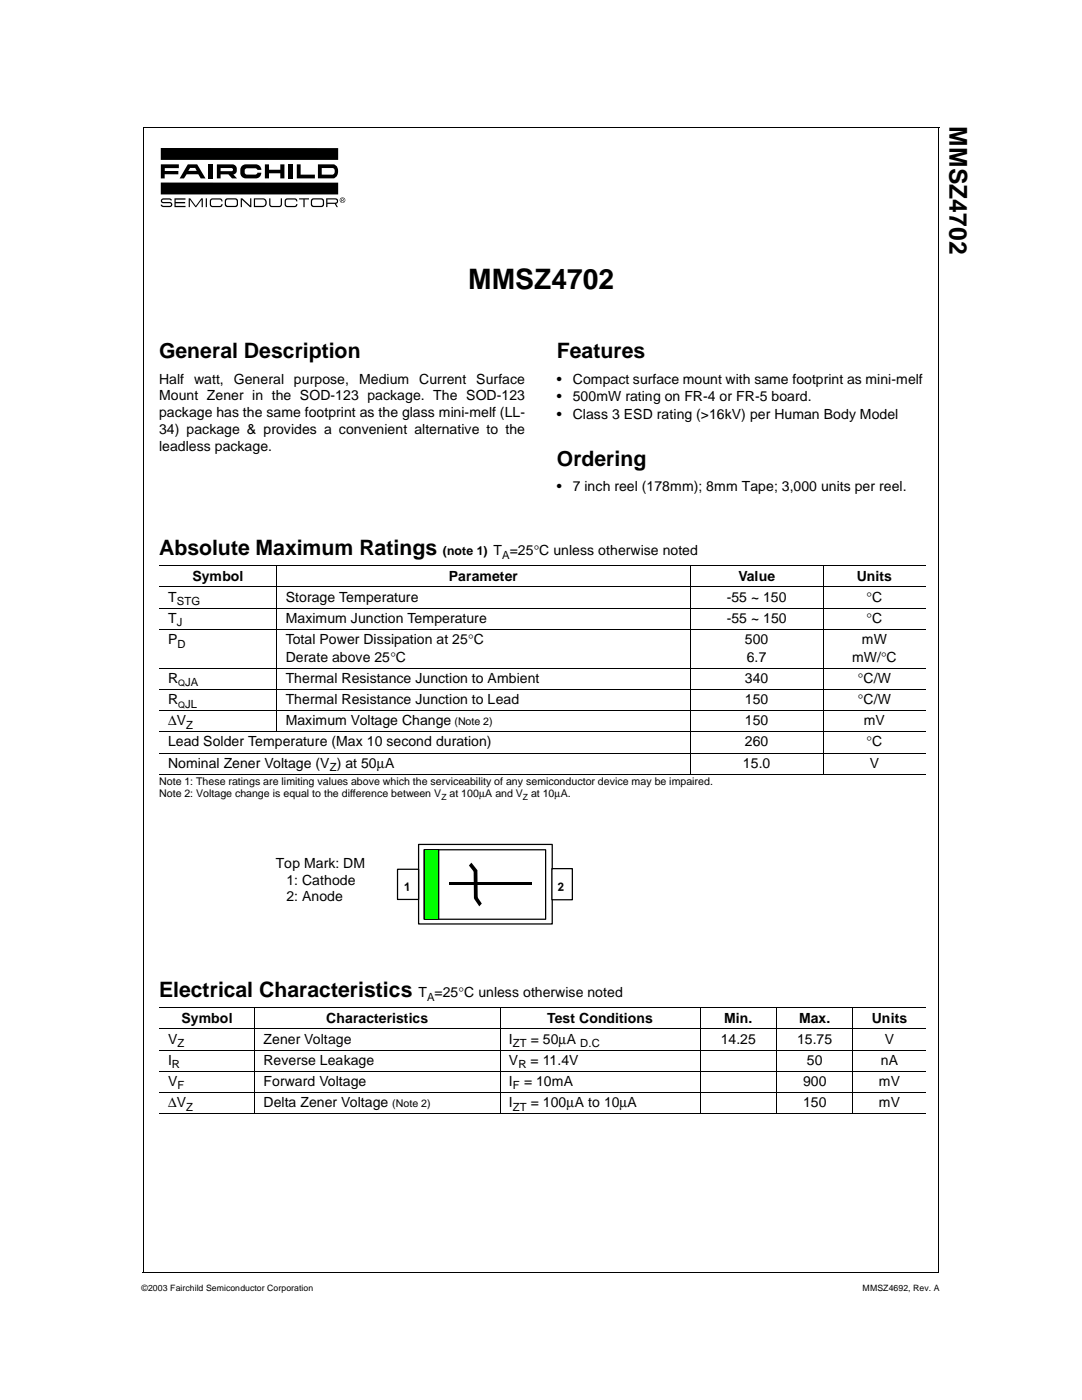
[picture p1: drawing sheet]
<svg xmlns="http://www.w3.org/2000/svg" width="216mm" height="279mm" viewBox="0 0 216 279" stroke-linecap="round" stroke-linejoin="round" font-family="sans-serif">
<defs><g id="words">
<text font-size="5.6" x="93.4" y="57.7">MMSZ4702</text>
<text font-size="4.9" x="189.5" y="25.2" transform="rotate(90 189.5 25.2)">MMSZ4702</text>
<g font-size="4.2">
<text x="31.7" y="71.5">General Description</text>
<text x="111.1" y="71.5">Features</text>
<text x="111.1" y="93">Ordering</text>
<text x="31.7" y="110.8">Absolute Maximum Ratings</text>
<text x="31.7" y="199">Electrical Characteristics</text>
</g>
<g font-size="2.8">
<text x="31.7" y="76.5">Half</text>
<text x="38.7" y="76.5">watt,</text>
<text x="46.7" y="76.5">General</text>
<text x="58.7" y="76.5">purpose,</text>
<text x="71.7" y="76.5">Medium</text>
<text x="83.7" y="76.5">Current</text>
<text x="95" y="76.5">Surface</text>
<text x="111.1" y="76.5">•</text>
<text x="114.3" y="76.5">Compact surface mount with same footprint as mini-melf</text>
<text x="31.7" y="79.9">Mount Zener in the SOD-123 package. The SOD-123</text>
<text x="31.7" y="83.3">package has the same footprint as the glass mini-melf (LL-</text>
<text x="111.1" y="80.1">•</text>
<text x="111.1" y="83.6">•</text>
<text x="114.3" y="80.1">500mW rating on FR-4 or FR-5 board.</text>
<text x="114.3" y="83.6">Class 3 ESD rating (&gt;16kV) per Human Body Model</text>
<text x="31.7" y="86.7">34) package &amp; provides a convenient alternative to the</text>
<text x="31.7" y="90.1">leadless package.</text>
<text x="111.1" y="98">•</text>
<text x="114.3" y="98">7 inch reel (178mm); 8mm Tape; 3,000 units per reel.</text>
<text x="98.5" y="110.8">T =25°C unless otherwise noted</text>
<text x="38.4" y="116">Symbol</text>
<text x="89.6" y="116">Parameter</text>
<text x="147.3" y="116">Value</text>
<text x="170.9" y="116">Units</text>
<text x="33.5" y="124.3">T</text>
<text x="33.5" y="120.1">T</text>
<text x="57" y="120.1">Storage Temperature</text>
<text x="57" y="124.3">Maximum Junction Temperature</text>
<text x="145" y="120.1">-55 ~ 150</text>
<text x="145" y="124.3">-55 ~ 150</text>
<text x="172.9" y="120.1">°C</text>
<text x="172.9" y="124.3">°C</text>
<text x="33.5" y="128.5">P</text>
<text x="57" y="128.5">Total Power Dissipation at 25°C</text>
<text x="148.6" y="128.5">500</text>
<text x="172" y="128.5">mW</text>
<text x="33.5" y="136.3">R</text>
<text x="57" y="136.3">Thermal Resistance Junction to Ambient</text>
<text x="57" y="132">Derate above 25°C</text>
<text x="148.6" y="136.3">340</text>
<text x="149" y="132">6.7</text>
<text x="170" y="132">mW/°C</text>
<text x="171.2" y="136.3">°C/W</text>
<text x="33.5" y="140.5">R</text>
<text x="57" y="140.5">Thermal Resistance Junction to Lead</text>
<text x="148.6" y="140.5">150</text>
<text x="171.2" y="140.5">°C/W</text>
<text x="33.5" y="144.7">∆V</text>
<text x="33.5" y="149">Lead Solder Temperature (Max 10 second duration)</text>
<text x="57" y="144.7">Maximum Voltage Change</text>
<text x="148.6" y="144.7">150</text>
<text x="148.6" y="149">260</text>
<text x="172.4" y="144.7">mV</text>
<text x="172.9" y="149">°C</text>
<text x="33.5" y="153.2">Nominal Zener Voltage (V ) at 50µA</text>
<text x="148.3" y="153.2">15.0</text>
<text x="173.6" y="153.2">V</text>
<text x="55" y="173.3">Top Mark: DM</text>
<text x="57.2" y="176.5">1: Cathode</text>
<text x="57.2" y="179.8">2: Anode</text>
<text x="83.5" y="199">T =25°C unless otherwise noted</text>
<text x="33.5" y="208.3">V</text>
<text x="36.2" y="204.2">Symbol</text>
<text x="52.6" y="208.3">Zener Voltage</text>
<text x="65.1" y="204.2">Characteristics</text>
<text x="101.6" y="208.3">I</text>
<text x="105.9" y="208.3">= 50µA</text>
<text x="109.2" y="204.2">Test Conditions</text>
<text x="143.8" y="208.3">14.25</text>
<text x="144.5" y="204.2">Min.</text>
<text x="159" y="208.3">15.75</text>
<text x="159.4" y="204.2">Max.</text>
<text x="174" y="204.2">Units</text>
<text x="176.5" y="208.3">V</text>
<text x="33.5" y="212.5">I</text>
<text x="52.6" y="212.5">Reverse Leakage</text>
<text x="101.6" y="212.5">V</text>
<text x="105.9" y="212.5">= 11.4V</text>
<text x="161" y="212.5">50</text>
<text x="175.8" y="212.5">nA</text>
<text x="33.5" y="216.7">V</text>
<text x="33.5" y="221">∆V</text>
<text x="52.6" y="216.7">Forward Voltage</text>
<text x="52.6" y="221">Delta Zener Voltage</text>
<text x="101.6" y="221">I</text>
<text x="101.6" y="216.7">I</text>
<text x="104.6" y="216.7">= 10mA</text>
<text x="105.9" y="221">= 100µA to 10µA</text>
<text x="160.2" y="216.7">900</text>
<text x="160.2" y="221">150</text>
<text x="175.4" y="221">mV</text>
<text x="175.4" y="216.7">mV</text>
</g>
<text font-size="2.5" x="88.4" y="110.8">(note 1)</text>
<g font-size="2.3">
<text x="80.6" y="177.8" transform="rotate(-2 80.6 177.8)">1</text>
<text x="111.3" y="177.8" transform="rotate(-2 111.3 177.8)">2</text>
</g>
<g font-size="2.2">
<text x="100.2" y="111.5">A</text>
<text x="35.3" y="120.8">STG</text>
<text x="35.3" y="125">J</text>
<text x="35.4" y="129.2">D</text>
<text x="37" y="137">JA</text>
<text x="37" y="141.2">JL</text>
<text x="37.1" y="145.5">Z</text>
<text x="65.8" y="153.9">Z</text>
<text x="85.2" y="199.7">A</text>
<text x="35.4" y="209">Z</text>
<text x="102.4" y="209">ZT</text>
<text x="115.8" y="209">D.C</text>
<text x="34.3" y="213.2">R</text>
<text x="103.5" y="213.2">R</text>
<text x="35.4" y="217.4">F</text>
<text x="37.1" y="221.7">Z</text>
<text x="102.4" y="217.4">F</text>
<text x="102.4" y="221.7">ZT</text>
</g>
<g font-size="2.1">
<text x="90.7" y="144.7">(Note 2)</text>
<text x="31.7" y="156.6">Note 1: These ratings are limiting values above which the serviceability of any semiconductor device may be impaired.</text>
<text x="31.7" y="159.1">Note 2: Voltage change is equal to the difference between V</text>
<text x="89.7" y="159.1">at 100µA and V</text>
<text x="106" y="159.1">at 10µA.</text>
<text x="78.3" y="221">(Note 2)</text>
</g>
<g font-size="1.8">
<text x="35.6" y="137">Q</text>
<text x="35.6" y="141.2">Q</text>
</g>
<g font-size="1.7">
<text x="88.1" y="159.6">Z</text>
<text x="104.3" y="159.6">Z</text>
<text x="28.2" y="257.6">©2003 Fairchild Semiconductor Corporation</text>
<text x="172.1" y="257.6">MMSZ4692, Rev. A</text>
</g>
</g></defs>
<path d="M28.6 25.4h158.8M28.6 25.3v228.7M187.3 25.4v228.7M28.5 254h158.8" fill="none" stroke="#000" stroke-width=".2"/>
<path d="M32 29.4h36.9v12h-36.9z" fill="#fff"/>
<g fill="#000">
<path d="M32.1 32.8h3.6v.8h-2.8v.5h2.7v.7h-2.7v.8h-.8zM34.8 39.6h2.2v.2h-1.9v.5h1.8v.3h-1.8v.5h1.9v.2h-2.2zM37.7 39.6h.3l1.1 1.5 1.1-1.5h.3v1.7h-.3v-1.5l-1 1.5h-.2l-1.1-1.5v1.5h-.2zM41.1 39.6h.2v1.7h-.2zM41.6 32.8h.8v2.8h-.8zM48.2 33.2l.5-.3 .3-.1h2.1a1.12 1.12 0 0 1 1.1 1.1h-.8l-.5-.3h-1.9a.7 .7 0 0 0 .3 1.2h1.6l.5-.3h.7a1.08 1.08 0 0 1-1 1.1h-2.1a1.46 1.46 0 0 1-.8-2.4zM52.9 32.8h.8v1.1h2.2v-1.1h.9v2.8h-.9v-1h-2.2v1h-.8zM53.7 39.6h.3v1.2l.1 .3h1.8l.1-.4v-1.1h.3v1.1a.54 .54 0 0 1-.6 .6h-1.7l-.3-.5zM57.6 32.8h.8v2.8h-.8zM59.2 32.8h.8v2.1h2.8v.7h-3.6zM59.7 39.6h2v.2h-.9v1.5h-.3v-1.5h-.8zM32.1 29.5l35.4 .1v2.3h-35.4z"/>
<path d="M32.1 36.4l35.4 .1v2.3h-35.4zM32.2 39.8l.4-.2h1.5l.2 .4-.6-.2h-1.1l-.3 .3 .3 .2h1.3a.51 .51 0 0 1 .5 .5 .51 .51 0 0 1-.5 .5h-1.6l-.2-.4h.2l.3 .2h1.3l.2-.3-.2-.2h-1.3a.47 .47 0 0 1-.4-.3 .47 .47 0 0 1 0-.5zM42.1 39.7l1.8-.1a.54 .54 0 0 1 .5 .6h-.2l-.1-.2-.2-.2h-1.5l-.3 .2v.8l.3 .3h1.5l.2-.2 .1-.2h.2a.54 .54 0 0 1-.5 .6h-1.8a1.19 1.19 0 0 1 0-1.6zM48 39.6h.3l1.6 1.4v-1.4h.3v1.7h-.3l-1.6-1.4v1.4h-.3zM57.1 39.7l1.7-.1a.54 .54 0 0 1 .5 .6h-.2v-.2l-.3-.2h-1.4l-.3 .2-.1 .8 .4 .3h1.4l.3-.2v-.2h.2a.54 .54 0 0 1-.5 .6h-1.7a1.19 1.19 0 0 1 0-1.6z"/>
<path d="M37.5 32.8l-1.7 2.8h.9l.5-.8h2.4l.5 .8h.9l-1.7-2.8zM37.9 33.5h1l.4 .6h-1.7z"/>
<path d="M43.3 32.8v2.8h.7v-.8h1.6l.7 .8h1l-.7-.8a1.04 1.04 0 0 0 .7-1 1.04 1.04 0 0 0-.9-1zM44 33.5h2.2a.31 .31 0 0 1 .3 .4 .31 .31 0 0 1-.3 .3h-2.2z"/>
<path d="M45.1 39.6a1.19 1.19 0 0 0 0 1.7h2.1a1.19 1.19 0 0 0 0-1.7zM45.1 40l.4-.2 1.6 .1a.95 .95 0 0 1 .1 1l-.3 .2-1.6-.1a.95 .95 0 0 1-.2-1z"/>
<path d="M50.7 39.6v1.7h1.8a.89 .89 0 0 0 .7-1 .89 .89 0 0 0-1-.7zM50.9 39.8h1.6a.67 .67 0 0 1 .5 .6 .67 .67 0 0 1-.5 .7h-1.6z"/>
<path d="M62.3 39.6a1.19 1.19 0 0 0 0 1.7h2.1a1.19 1.19 0 0 0 0-1.7zM62.3 40l.3-.2 1.6 .1a.95 .95 0 0 1 .2 1l-.4 .2-1.5-.1a.95 .95 0 0 1-.2-1z"/>
<path d="M63.4 32.8v2.8h3.2a1.55 1.55 0 0 0 .9-1.4 1.55 1.55 0 0 0-.9-1.4zM64.2 33.5h2.2a.72 .72 0 0 1 .4 .7 .72 .72 0 0 1-.4 .7h-2.2z"/>
<path d="M67.9 40a.47 .47 0 0 1 .9 0 .47 .47 0 0 1-.9 0zM67.8 40a.56 .56 0 0 0 1.1 0 .56 .56 0 0 0-1.1 0zM68.1 39.6v.7l.1-.3 .4 .3-.2-.3 .2-.2v-.1zM68.2 39.7h.3v.2h-.3z"/>
<path d="M65.1 39.6v1.7h.2v-.6h1.5l.4 .6h.2l-.3-.6h.1a.63 .63 0 0 0 .1-1l-.5-.1zM65.3 39.8h1.7l.2 .4-.3 .3h-1.6z"/>
</g>
<g fill="none" stroke="#000" stroke-width=".2">
<path d="M31.7 112.9h153M31.7 117.1h153M55.2 112.8v33.3M137.7 112.8v41.8M164.3 112.8v41.8M31.7 121.4h153M31.7 125.6h153M31.7 133.3h153M31.7 137.6h153M31.7 141.8h153M31.7 146h153M31.7 150.3h153"/>
<path d="M31.7 154.5h153M31.7 201.1h153.1M31.7 205.3h153.1M31.7 209.6h153.1M31.7 213.8h153.1M31.7 218h153.1M50.8 201v21.3M99.8 201v21.3M139.7 201v21.3M154.9 201v21.3M170.2 201v21.3M31.7 222.3h153.1"/>
</g>
<g fill="#fff">
<path d="M78.2 163.4h37.2v26.3h-37.2z"/>
<path d="M78.2 167.7h37.2v17.7h-37.2z"/>
</g>
<g fill="#fff" stroke="#000" stroke-width=".25">
<path d="M83.5 168.5h26.7v15.9h-26.7z"/>
<path d="M84.7 169.6h24.2v13.9h-24.2z"/>
<path d="M79.3 173.5h4.2v6h-4.2z"/>
<path d="M110.1 173.4h4.1v6.2h-4.1z"/>
</g>
<path d="M84.7 169.6h2.8v13.9h-2.8z" fill="#0f0"/>
<path d="M84.7 169.6h2.8v13.9h-2.8z" fill="none" stroke="#000" stroke-width=".25"/>
<path d="M89.6 176.1h16.5v.6h-16.5zM94.1 172.2l1.2 1.5-.5 .5-1.2-1.5zM95.1 178.8l1 1.5-.5 .6-1-1.6zM94.5 173.7h.8v5.6h-.7z" fill="#000"/>
<use href="#words"/>
</svg>
